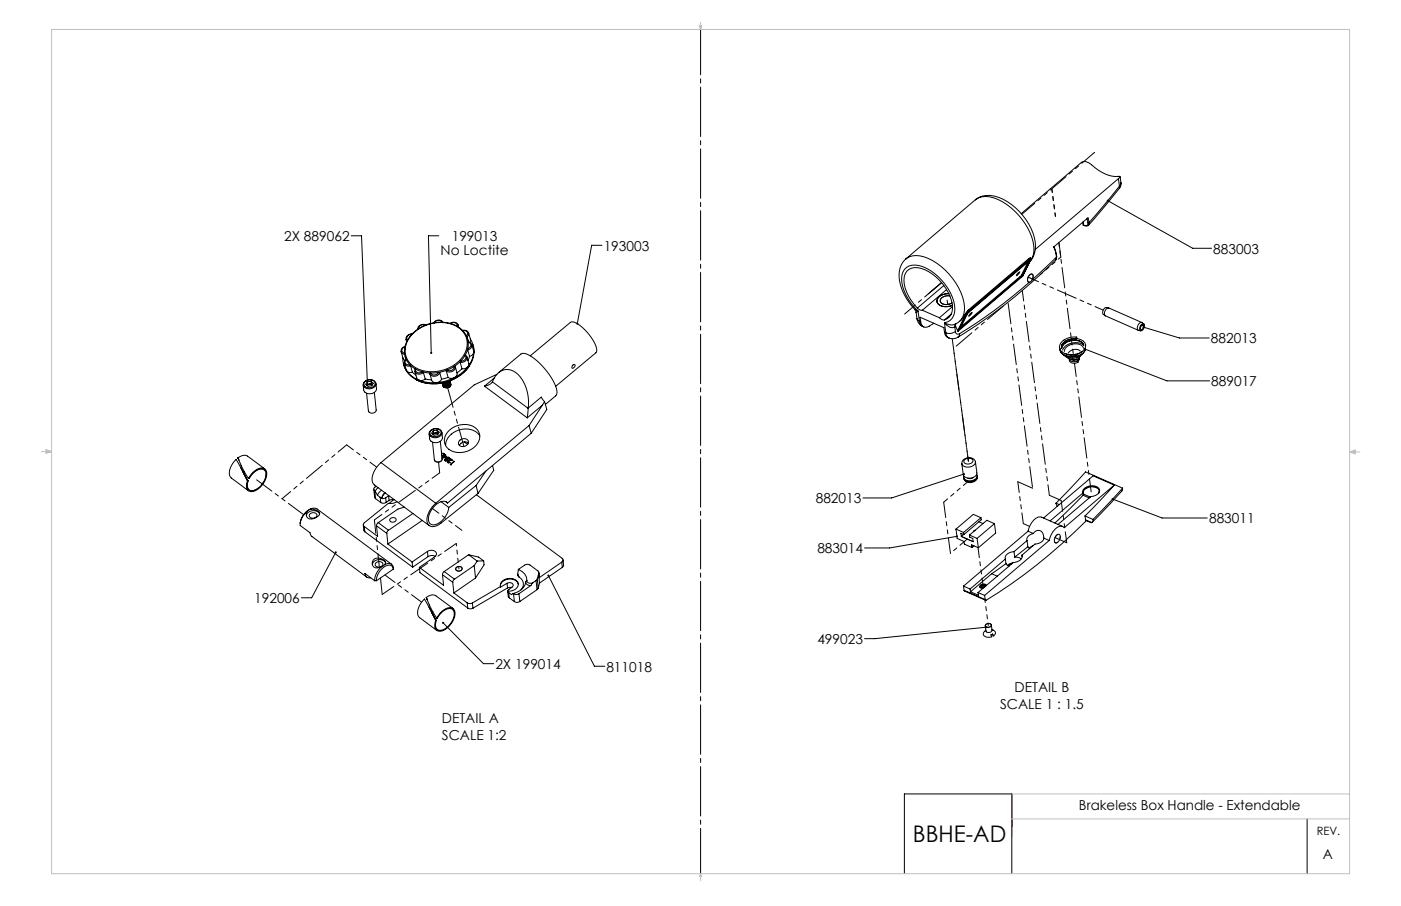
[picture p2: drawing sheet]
<svg xmlns="http://www.w3.org/2000/svg" width="432mm" height="279mm" viewBox="0 0 432 279" stroke-linecap="round" stroke-linejoin="round" font-family="sans-serif">
<defs><g id="words">
<text font-size="7.1" x="281.4" y="259.7">BBHE-AD</text>
<g font-size="4.2">
<text x="87.6" y="74.3">2X 889062</text>
<text x="139.2" y="74.4">199013</text>
<text x="186.1" y="77.3">193003</text>
<text x="135.8" y="78.6">No Loctite</text>
<text x="374" y="78.2">883003</text>
<text x="373.2" y="105.9">882013</text>
<text x="373.3" y="119.1">889017</text>
<text x="251.4" y="155.2">882013</text>
<text x="372.6" y="161.4">883011</text>
<text x="251.9" y="170.6">883014</text>
<text x="78.3" y="186">192006</text>
<text x="251.9" y="198.6">499023</text>
<text x="152.7" y="206.4">2X 199014</text>
<text x="186.9" y="207.1">811018</text>
<text x="312.7" y="213.4">DETAIL B</text>
<text x="308.2" y="218.6">SCALE 1 : 1.5</text>
<text x="136.2" y="222.9">DETAIL A</text>
<text x="136.2" y="228.2">SCALE 1:2</text>
<text x="332.6" y="249.8">Brakeless Box Handle - Extendable</text>
<text x="407.7" y="264.9">A</text>
</g>
<text font-size="3.5" x="405.8" y="257.6">REV.</text>
</g></defs>
<g fill="none" stroke="#000" stroke-width=".31">
<path d="M344.7 55.1l.5-.7a11.1 11.1 0 0 1-8.8-3.6 2.62 2.62 0 0 0-3.1-.7l-18.6 15.8M344.7 55.1l-25.6 21.8M344.7 55.1l.3 2.3M345 57.4l-9.3 11.2M345 57.4l.1 .6M345.1 58l-9.7 11.6M345.2 54.5l.3 1.9M345.5 56.4l-.1 .8-.3 .8M345.5 56.4l-.5 1M108.3 72.7h3.1l1.8 45M135.2 72.7h-3.2l.9 36.1M185.5 75.6h-3.1l-4.5 24.2"/>
<path d="M300.6 61.6a6.2 6.2 0 0 1 6.9-.1 20 20 0 0 1 11.1 14.7 5.9 5.9 0 0 1-1.1 4.3M300.6 61.6l-21.4 18.3M300.6 61.6a7.5 7.5 0 0 1 8.5-.2 18.4 18.4 0 0 1 10 14.6 6.5 6.5 0 0 1-1.6 4.5M317.1 79.7l.4-.2 .3 .2M317.1 79.7l-18.7 15.9M317.1 79.7l.2 .3M317.3 80v.2M317.3 80l-18.7 15.9M317.8 79.8l-.1 .3M317.8 79.7l-.5 .3M324.8 76.1l.5 1.2 .3 2M325.6 79.3l-7.5 7"/>
<path d="M325.6 79.3l-.3 .9M325.6 79.1l-.3 1.1M333.8 68.5l.1 .9zM333.8 69.4l.3 .1M333.9 69.4h.1M333.9 69.4l.2 .1M335 67.4l.3 1.3M335.3 68.7v.4a.78 .78 0 0 1-1.2 .4M335.7 68.6a.85 .85 0 0 1-.7 1.1l-.8-.1M335.7 68.6l-.4-1.4-10.6 9 .9 3.1M335.7 68.6l-.4 .1M341.4 61.9l26.2 14.7h5.8"/>
<path d="M136.3 99.4a1.44 1.44 0 0 0-2.5 .2M136.5 99.4a1.73 1.73 0 0 0-2.9 .2M138.7 99.7a1.44 1.44 0 0 1 1.6-.3 1.44 1.44 0 0 1 .9 1.4M138.8 99.8a1.18 1.18 0 0 1 1.3-.3 1.18 1.18 0 0 1 .8 1.1l1.7 1.4M282 95.4l1 .5M282.6 98.2a3.7 3.7 0 0 0-1.3-3.5 14.5 14.5 0 0 1-3.9-11.9 5.2 5.2 0 0 1 7.4-3.6 19.9 19.9 0 0 1 12.4 15.2 5.7 5.7 0 0 1-1.5 4.8M282.6 98.2a2.96 2.96 0 0 0 1.7 2.4M282.6 98.2l.8 .9M282.7 95l.8 .6 .8 .1M282.7 95a12.2 12.2 0 0 1-4-9.7 3.6 3.6 0 0 1 5.2-2.5 14.6 14.6 0 0 1 9.7 12.4 3.5 3.5 0 0 1-2.5 3.5M283 95.9a15 15 0 0 1-5.1-10 4 4 0 0 1 5.3-4 16.1 16.1 0 0 1 11.1 13.5 3.8 3.8 0 0 1-3.2 4.1M283 95.9l-.6 .4"/>
<path d="M283 95.9l.4 3.2M283.4 99.1l.3 .9 .6 .7M283.4 99.1l.4 .1M283.8 99.2a1.59 1.59 0 0 0 .8 1.6 1.59 1.59 0 0 0 1.8-.2l1.4-.9M283.8 99.2l-.2-1.4 7.3 3.3 .2 1.4M284.3 95.7l5.2 2.3M288.8 93v.1M289.3 91.6a4.4 4.4 0 0 1 3.1-1.1l-.3 .1a3.2 3.2 0 0 0-3.3 2.2 2.65 2.65 0 0 0 3.3 1.7l1.4-.3a3.7 3.7 0 0 1-4.7-1l.1-1.1zM289.5 98l.8 .6 .8 .1M290.9 88l-8.2 7M291.1 99.5a2.51 2.51 0 0 0 3.1 1.3h.1M291.1 99.5a3.3 3.3 0 0 0 3.2 .5"/>
<path d="M291.1 99.5l.4 3.1M291.8 89.3l-7.5 6.4M292.6 93.8l-1 .1M292.8 91.2h-.4a2.03 2.03 0 0 0-2.6 1.8 2.53 2.53 0 0 0 3.6 .4M293.2 96.8l-2.1 1.9M293.6 94.6l-4.1 3.4M294.5 99.9l-.2 .9M294.7 99.7l-.2 .9M295.7 99.2l-1.4 .8M297.4 97.1l-.5 .9-1.2 1.2M297.4 97.1h.2M297.6 97.1l-2.5 4.9"/>
<path d="M297.8 97.1h-.2M297.8 97.1l-2.5 5M298.4 95.6l-1 1.5M298.4 95.6l.2 .3M298.6 95.9l-1 1.2M298.6 95.9v.2M298.6 96.1l-.8 1M299.1 96.7l.5-.3-1 1.1zM313.8 84.2l.5-.3-1 1.1zM314.4 85.2l-18.2 15.6M314.4 85.2l.2 .2M314.6 85.4l-18.3 15.7"/>
<path d="M314.9 84.7l-.5 .5M314.9 84.7l.2 .2M315.1 84.9l-.5 .5M316.8 80.8l-1.9 3.9M317.1 80.6l.1 .1M317.2 80.7l-18.7 15.7-2.5 4.8 .3-.1M317.2 80.7l-2.1 4.2M317.2 87.1a153.1 153.1 0 0 1-21.4 15.8M317.3 80.2l-18.7 15.9M317.6 80.2l.1-.2-.4 .2M317.6 80.2l-2.4 5-19.9 16.9M317.7 80.1h.1"/>
<path d="M317.7 80.1l-2.5 5M318.1 86.3a1.17 1.17 0 0 0-.2-1.8 1.79 1.79 0 0 0-1 2.5l.3 .1M318.1 86.3l-.9 .8M325.3 80.2a166.8 166.8 0 0 1-30.1 23.8M341.7 95a1.31 1.31 0 0 0-1.7 .6 1.31 1.31 0 0 0 .6 1.8M351.9 99.4l-10.1-4.4a1.57 1.57 0 0 0-1.1 2.4l10.1 4.5M352.5 99.9l-.5-.4a1.48 1.48 0 0 0-1.1 2.4l.7 .1M112.2 117.9a2.21 2.21 0 0 1 3.7 .4 2.1 2.1 0 0 1-1.9 1.6 2.1 2.1 0 0 1-2.1-1.2zM112.5 117.7a1.87 1.87 0 0 1 3.1 .5 1.84 1.84 0 0 1-1.6 1.4 1.84 1.84 0 0 1-1.9-1.2zM113.2 117.7l.1 .8M113.9 118.4l-.8 .4 .2-.3M113.9 118.4l-.6 .1"/>
<path d="M114.3 117.6l.7 .6-.4 .8-1.2 .1-.7-.6 .5-.8M114.3 117.6l-1.1 .1M114.3 117.6l.1 .8M114.4 118.4l.3 .3-.8-.3M114.4 118.4h-.5M115.9 118.3l.1 1.5a2.1 2.1 0 0 1-1.8 1.6 2.1 2.1 0 0 1-2.1-1.2l-.2-1.5M123.6 108.5h.1M123.7 108.5l.5 2 .6 .6M123.7 108.5l.2 .4 .8 .4M124.2 110.3a6.5 6.5 0 0 0 1.1 4.1M124.4 112.4l.1 .3a7.4 7.4 0 0 0 3.9 4.5M124.6 112.1l.7 2.3"/>
<path d="M124.6 112.1a1.41 1.41 0 0 0 2 .7M124.7 106.9a1.43 1.43 0 0 0-1 1.6M124.8 107l-.1 1.7M124.9 109.9l.3 1M125.2 110.7l-.5 .6v.8M125.2 110.9l1.1 1.6M125.2 110.9a.98 .98 0 0 0-.2 1.3 .98 .98 0 0 0 1.3 .3M125.3 114.4a8.3 8.3 0 0 0 3.8 2.8M125.3 114.4a1.6 1.6 0 0 0 1.8 .4M125.5 105.2l-.3-.5 .2 .7M126.3 112.5l1.8 1.3M126.3 112.5l.3 .3"/>
<path d="M126.6 112.8l.5 2M127 103.1a1.18 1.18 0 0 0-1.3 .4 1.18 1.18 0 0 0-.1 1.4l-.4 .7a2.96 2.96 0 0 1-1.3 2.1 .86 .86 0 0 0 .8 1.2l.5 2M127 103a1.59 1.59 0 0 0-1.8 1.7M127.1 103.1a11.4 11.4 0 0 1 15-1.5 6.4 6.4 0 0 1-.7 9.8 11.6 11.6 0 0 1-14.2 1.4 6.3 6.3 0 0 1-.1-9.7zM127.1 114.8l1.1 .9M127.9 114.6l.6 2.1 .6 .5M127.9 114.6v.1a1.72 1.72 0 0 0 2.6 .2M128.1 113.8l-.2 .2v.6M128.1 113.8l2.1 .9M128.1 113.8a1.18 1.18 0 0 0 .8 1.2 1.18 1.18 0 0 0 1.3-.3M129.1 117.2a12.3 12.3 0 0 0 5.4 .8M130.2 114.7l2.5 .3"/>
<path d="M130.2 114.7l.3 .2M130.5 114.9l.6 2M131.1 116.9l1.9 .3M131.1 116.9a2 2 0 0 1-2 .3M131.2 100.3a1.44 1.44 0 0 0-2.2 1.2M131.3 100.2a1.73 1.73 0 0 0-2.6 1.3M132.5 115.2l.5 2M132.7 115l-.2 .2M133 117.2a1.33 1.33 0 0 0 1.5 .8M135.2 114.9l-2.5 .1M135.2 114.9a1.44 1.44 0 0 1-2.5 .1M135.2 114.9l.3 .1"/>
<path d="M135.5 115a1.73 1.73 0 0 1-3 .2M135.5 115l.6 1.9M136.1 116.9a1.84 1.84 0 0 1-1.6 1.1M136.4 118.1a1.23 1.23 0 0 0 1.3 .5 1.23 1.23 0 0 0 .9-1.1 1.22 1.22 0 0 1-.9 1.2 1.22 1.22 0 0 1-1.3-.6zM136.5 118.1l.9 .3a1.12 1.12 0 0 0 1.2-.9 1.28 1.28 0 0 1-2.1 .6zM136.6 119.1h.1M136.6 119.1l.1 .2M136.7 119.3l.4 .2M137.6 114.4l.5 2M137.8 114.1l-2.6 .8M137.8 114.1l-.2 .3M138.1 116.4a1.83 1.83 0 0 0 1.9 .1"/>
<path d="M138.1 116.4l-2 .5M138.2 117.6l-1.2 .4M138.5 117.5l-.7 .6-1.1-.1M138.5 117.5v.1a1.38 1.38 0 0 1-1.8 .5M138.6 117.5h.1M138.7 117.6a1.22 1.22 0 0 1-1 1.3 1.22 1.22 0 0 1-1.4-.8M138.7 117.7v.1M138.8 118a1.22 1.22 0 0 1-1 1.2 1.22 1.22 0 0 1-1.4-.8 1.21 1.21 0 0 0 1.4 .7 1.21 1.21 0 0 0 .9-1.3 1.25 1.25 0 0 1-1 1.1 1.25 1.25 0 0 1-1.4-.7M138.8 118.1a1.22 1.22 0 0 1-1 1.2 1.22 1.22 0 0 1-1.3-.7M138.8 118.2a1.23 1.23 0 0 1-1 1.2 1.23 1.23 0 0 1-1.3-.7M138.9 118.3a1.22 1.22 0 0 1-1 1.3 1.22 1.22 0 0 1-1.4-.8 1.24 1.24 0 0 0 1.4 .8 1.24 1.24 0 0 0 1-1.2M138.9 118.4h.1"/>
<path d="M140 113l-2.2 1.1M140 113a1.44 1.44 0 0 1-2.2 1.1M140 113h.3M140 116.5a14.5 14.5 0 0 1-5.5 1.5M140.3 113h.1M140.3 113l.6 2a1.33 1.33 0 0 1-.9 1.5M140.3 113a1.73 1.73 0 0 1-2.7 1.4M140.7 100.5a12 12 0 0 0-15 4.2M141.2 100.2l.2 .7M141.8 111.8a1.68 1.68 0 0 0 2.1-1.7l.6 2.1-.3 .8M141.8 111.8l.6 1.9M142 111.4l-2 1.6"/>
<path d="M142 111.4l-.2 .4M142.4 113.7l-1.5 1.3M142.5 101.9l.2-.1a1.44 1.44 0 0 1 1.7 .9M142.6 102l1.2 1.6M142.6 102a.98 .98 0 0 1 1.3 .3 .98 .98 0 0 1-.1 1.3M143.3 109.6h.3l.3 .5M143.3 109.6l-1.3 1.8M143.3 109.6a1.18 1.18 0 0 1 0 1.4 1.18 1.18 0 0 1-1.3 .4M143.8 103.6l.5 2M144.1 104.5l.3 1M144.2 107.9l.5 2M144.2 107.5l-.9 2.1"/>
<path d="M144.2 107.5v.4M144.2 113a12.3 12.3 0 0 1-4.2 3.5M144.2 113a2 2 0 0 1-1.8 .7M144.3 105.4l.6 .2 .5 .8M144.3 105.6l-.1 1.9M144.3 105.6a.98 .98 0 0 1 .8 1 .98 .98 0 0 1-.9 .9M144.3 105.4v.2M144.4 102.7v.5l-.5 .8M144.4 102.7l.6 2.1-.2 .8M144.7 112.8a13.4 13.4 0 0 1-16.2 4.4M144.7 109.9l-.5 1.3M144.9 104.5a6.5 6.5 0 0 1 1.1 4.1"/>
<path d="M145.4 106.3l.6 2.3M145.4 106.3a1.43 1.43 0 0 1-1.2 1.6M145.8 106.3a8.5 8.5 0 0 1-4 9.4 13.5 13.5 0 0 1-13.4 1.5M146 108.6a8.3 8.3 0 0 1-1.8 4.4M146 108.6a1.62 1.62 0 0 1-1.3 1.3M149.3 119.1l13.2 9.8M151.8 117.8a4.7 4.7 0 0 1 3.7-3.7 4.7 4.7 0 0 1 4.8 2.1 13.2 13.2 0 0 1 2.5 9.6M151.8 117.8a3.5 3.5 0 0 1-2.5 1.3M151.8 117.8l11 8.1M152.3 116.6l-3 2.5M153.1 115.4l-6.9 3.3-28.8 24M153.7 114.9l6.9-5.8a3.7 3.7 0 0 1 3.5 1 20.5 20.5 0 0 1 7.5 10.3l-.2 1.5-3.3 2.8"/>
<path d="M163.4 109.7l12.8-10.5a10.7 10.7 0 0 1 6.5 5.6l1.1 2.2a1.76 1.76 0 0 1-.2 1.8l-12.3 10.3M176.6 112.6l.3-.2a.63 .63 0 0 1 .2 .8 .63 .63 0 0 1-.7 .3l-.1-.4zM284.3 100.7l.4 .1M291.1 102.5l.6 1.3 .8 .4-.7-.6-.3-1M291.1 102.5l.4 .1M294.3 100.8l.2 1.4M294.5 102.2a3.1 3.1 0 0 1-3 .4M294.5 102.2a.8 .8 0 0 0 .4 .8 .8 .8 0 0 0 .9-.1M294.5 100.6l.6 1.4M294.5 100.6l-.2 .2M295.1 102l.2 .1M295.2 104a2.93 2.93 0 0 1-2.7 .2"/>
<path d="M295.8 102.9l-.2 .6-.4 .5M296.1 100.9l.2 .2M326.6 107.4l.1 .6M326.6 107.4a2.18 2.18 0 0 0 1.9 2.3l1.5 .3 1.8-.1M328.3 109.1a5 5 0 0 0 3.3 .3M329.5 110.7a1.72 1.72 0 0 0 2.7 .6M329.6 110.9v.2a1.72 1.72 0 0 0 2.6 .5l-.3-.2M330.2 109.4l-.2 .1M330.4 110.9l.6 .2 .9-.2 .3 .4M330.6 110.5h-.1M331.6 109.4l.2 .5M331.6 109.4l-.5 .1"/>
<path d="M331.7 104.4a4.7 4.7 0 0 0-4.3 1.7l-.3 .9M331.7 104.5a4.4 4.4 0 0 0-4.5 2l-.1 .7M331.7 104.9a3.9 3.9 0 0 0-4.5 2.6v-.2a3.9 3.9 0 0 1 4.6-2.3M331.7 104.9l1.9 .7 .4 .8a4.6 4.6 0 0 0-6.5 1.6M331.7 104.9l.1 .1M331.8 104l-.1 .5zM331.8 109.9h-.1M331.8 105a2.26 2.26 0 0 1 2.2 1.5M331.8 110.3v.1M331.8 104.5l-.1 .4M331.8 104a4.7 4.7 0 0 0-5.2 2.6l-.1 .7M331.9 104.4a2.83 2.83 0 0 1 2.7 2"/>
<path d="M332.2 111.3l.5-.8-.5 .9M332.2 111.3v.1M332.8 109.7a2.37 2.37 0 0 1-3.9 .6v-.1M332.9 108.3a2.55 2.55 0 0 0-3.6 .6M333.6 108.4l-1 .7-1 .3M333.6 109.1a4 4 0 0 1-5.8 .3M333.9 107.4a2.87 2.87 0 0 0-4-1.1 2.55 2.55 0 0 0-1.9 2.1M334.3 107.6l25.3 9.9h13.2M334.4 108a4.8 4.8 0 0 1-7 1.1l-.5-.6M334.5 107.3l-.1 .9-.4 .5-1.3 .9-.9 .3M334.5 107.3v.1M334.6 106.3a3.4 3.4 0 0 1-3.7 3.1 3.4 3.4 0 0 1-4.3-2.4"/>
<path d="M351.9 100.3l.6 .3M352 100.3l.5 .2M352.4 100.9l11.1 3.3h9.2M352.5 100.5l-.1-.2a.79 .79 0 0 0-.8 .5 .79 .79 0 0 0 .2 .9l.4-.3 .3-.8M352.6 100.3l.1 .1M352.7 100.4l-.2 .8a.92 .92 0 0 1-1.1 .8 1.33 1.33 0 0 1 1.2-2.1l.1 .3-.2 .3M352.7 100.4l-.2 .2M115.4 121l.5 5.4a1.28 1.28 0 0 1-1.1 1 1.28 1.28 0 0 1-1.3-.7l-.5-5.4M132.5 133a2.21 2.21 0 0 1 3.7 .4 2.1 2.1 0 0 1-1.8 1.6 2.1 2.1 0 0 1-2.1-1.2zM132.8 132.8a1.87 1.87 0 0 1 3.2 .5 1.84 1.84 0 0 1-1.7 1.4 1.84 1.84 0 0 1-1.8-1.2zM133.5 132.8l.1 .8M134.7 132.7l.7 .6-.5 .7-1.1 .2-.7-.6 .4-.8"/>
<path d="M134.7 132.7l-1.2 .1M134.7 132.7l.1 .8M134.8 133.5l.3 .2a1.25 1.25 0 0 0-1.7 .2l.2-.3M134.8 133.5l-1.2 .1M135.7 136.1l.6 5.4a1.28 1.28 0 0 1-1.1 1 1.28 1.28 0 0 1-1.3-.7l-.6-5.4M136.1 139.4v.1M136.2 133.4l.2 1.5a2.1 2.1 0 0 1-1.9 1.6 2.1 2.1 0 0 1-2.1-1.2l-.1-1.5M136.8 139.9v.5a.4 .4 0 0 0-.2-.5 .4 .4 0 0 0-.5 .1M136.8 139.9h-.7M136.8 139.9l.1 .2M138.5 132.6a6.3 6.3 0 0 1 8.7 .1 4.1 4.1 0 0 1-2 5.9 5.8 5.8 0 0 1-7.8-1.1 3.8 3.8 0 0 1 1.1-4.9zM141.8 135.7a1.41 1.41 0 0 1 1.6-.5 1.41 1.41 0 0 1 .9 1.5 1.69 1.69 0 0 1-1.4 1 1.69 1.69 0 0 1-1.6-.8v-.4z"/>
<path d="M143.1 136.3l1 .7M144.4 136.6a1.83 1.83 0 0 0-2.8 .8M147.9 134.4a6 6 0 0 0-9.4 .1 4.2 4.2 0 0 0-1.2 2.9M162.8 125.9l-.3 3M162.8 125.8v.1M163.1 131.2l-28.8 24M163.1 131.2l.6 2.4M163.7 133.6l-25.8 21.5M167.2 125l-4.1 6.2M167.2 125l-4.7 3.9M167.8 123.9l-.6 1.1M167.8 123.9l-1-1.4-4 3.3"/>
<path d="M167.8 123.9l.7 2.4-4.8 7.3M73.4 141.2a2.52 2.52 0 0 1 2.9-.5l5.3 3.9M73.4 141.2l1.2 3 2 3.4M73.4 141.2l.2 .5M73.4 141.2l.2 .7M74.2 144.2l2.3 4.1M75 145.7l-2.2-4a5.4 5.4 0 0 0-2 5.1l.5 .6 5.3 3.9M75 145.7l1.3 2.6M75.4 145.6l-.3 .3M76.3 148.3h.2M76.6 147.6h.2a4.6 4.6 0 0 1 4.2-3 1.92 1.92 0 0 1 .8 2.7 5.5 5.5 0 0 1-4.3 4 1.7 1.7 0 0 1-1.2-2.4l.2-.6M76.6 147.6a5.2 5.2 0 0 1 4.4-3.3 1.89 1.89 0 0 1 1.1 2.7 5.8 5.8 0 0 1-4.9 4.6 1.9 1.9 0 0 1-1.1-2.6l.2-.7"/>
<path d="M94.7 157.7a5.7 5.7 0 0 0-2.2 4.3l3.1 2.3 .5 1.1 16.9 12.6M95.5 158.5a1.12 1.12 0 0 1 1.4-.4 1.12 1.12 0 0 1 .7 1.2 1.2 1.2 0 0 1-1.3 .6 1.2 1.2 0 0 1-1-1.1zM95.6 157.1l.9-.4 1.2 .3 23 17M95.6 157.1l.1-.1a2.69 2.69 0 0 1 2.8 1.4 2.88 2.88 0 0 1-3.6 1.4 1.63 1.63 0 0 1-.2-2.1M95.6 157.1l-.9 .6M95.9 156.9a5.5 5.5 0 0 0-3.4 4.6M98.5 158.5a2.3 2.3 0 0 0-2.2-1 2.3 2.3 0 0 0-1.9 1.5M115.2 150.9l.3 2.5 .3 .4M115.5 151.4l.3 2.4M115.5 151.4l.1 .1M115.6 151.5l.7 1.2M115.8 153.8l1.5 1.2"/>
<path d="M115.9 150a.84 .84 0 0 0-.4 1.4M116.3 152.7l.9 .7M116.5 150.4l-.9 1.1M117.2 153.4l.6 .2M117.2 153.4l.1 1.6M117.4 142.7a6.6 6.6 0 0 0-2.6 6.1l.6 .8 16.9 12.5M117.4 142.7l16.9 12.5M117.6 151.2l-1.3 1.5M117.8 153.6v.2M118.6 152a1.86 1.86 0 0 0-.8 1.6M118.8 152.1h-.1a1.85 1.85 0 0 0-.9 1.7M118.9 153.5l-1.1 .3"/>
<path d="M118.9 153.5l.1 1.4M119 154.9a1.54 1.54 0 0 1-1.7 .1M119.8 152.9l-.9 .6M119.8 152.9l.1 1.4M119.8 152.9h.1M119.9 154.3l-.9 .6M121.3 154.1l-1.4 .2M121.4 154l-1.5 1.3M122.3 154.7l-1.3 .5h-1.3l-7.4 6a.68 .68 0 0 0 0 1.2M124.6 156.4l-1.9 .6-6.1 4.2M127.3 158.4l-7.6 5.1M135.9 154.7l2.4 1.8"/>
<path d="M136.2 140.4l.2 .1-.2 .2M136.5 141.1l.1 .1M136.7 140l.2 .1M136.8 140.1v.2M136.9 140.1v.1M136.9 140.4l.2 .1M136.9 140.4v.2M136.9 140.4l.1 .3M136.9 140.6l.1 .1M136.9 140.6l-.7 .6M137 140.7h.1M137 140.7l-.5 .4"/>
<path d="M137 140.7l.3 .2M137.1 140.5l.3-.1-.3 .2M137.1 140.5l.1 .2M137.1 142l.1-.2 .1 .3M137.1 140.6l.5 .4-1.4 .3M137.1 140.6l.1 .2M137.2 141.6a.33 .33 0 0 0 0 .5 .33 .33 0 0 0 .5-.1h-.4M137.2 141.6v.1M137.3 142l.1 .2M137.3 154.7l.6 .4M137.3 140.9l-.8 .2M137.3 140.9l.1 .1"/>
<path d="M137.3 140.9l.2 .1M137.5 141.3l-.3 .3M137.5 141.3l.1 .3M137.7 141.1l-.2 .2M137.7 141.1v.1M137.7 141.7l-.4-.1v.4M137.8 141.7l-.1-.3-.1 .3M137.9 142.6l.2 .1M137.9 155.1a2.22 2.22 0 0 0-3.1 .2 5.9 5.9 0 0 0-2.6 5.7 1.82 1.82 0 0 0 2.8 .5 6.7 6.7 0 0 0 3.3-5M138 142.1l-.1 .1a.38 .38 0 0 0 .2 .5 .38 .38 0 0 0 .5-.2M138 142.1v.2M138.1 142.6l.1 .2"/>
<path d="M138.4 141.2l.1 .1M138.4 141.3l.1 .3M138.4 141.3a.36 .36 0 0 0-.4-.2 .36 .36 0 0 0-.3 .3v.3M138.4 141.1v.5v-.3M138.4 141.1h-.7M138.4 141.1l.1 .2M138.5 141.3v.1M138.6 142.5l-.5 .1M138.6 142.5v.1M138.6 141.9l-.6 .2M138.6 141.9l.6 .1M138.6 141.9l.1 .1"/>
<path d="M138.7 142l-.6 .2v.4M138.8 141.4l.7 .5-.8 .1M138.8 141.4l.5 .6M138.8 141.4l.1 .2M139 143.2l.2 .1h-.2M139 143.2v.1M139 143.3h.1M139.9 142.2l-.9 1M139.9 142.2l-1.1 1 .2 .1M139.9 142.2l.1 .2M146.7 149.7l-8.4 6.8M146.7 149.7l.6 2.5"/>
<path d="M146.8 152.6l26.4 19.6a.69 .69 0 0 1-.1 1.2M147.3 152.2l-12 9.6a2.26 2.26 0 0 1-3.6-.4 6.3 6.3 0 0 1 2.6-6.2M149.8 145.3l-3.1 4.4M151.8 143.6l.4 1.4-4.9 7.2M296.4 143a2.35 2.35 0 0 0 2.3 1 2.35 2.35 0 0 0 1.9-1.5l.5 3.4a2.35 2.35 0 0 1-1.9 1.5 2.35 2.35 0 0 1-2.3-1zM297.1 146.2l-22.3 7.4h-8.8M297.3 141.8a1.74 1.74 0 0 1 2.6 .1 1.59 1.59 0 0 1-1.3 1.2 1.59 1.59 0 0 1-1.5-.6zM300 147.2l-.7 .4-1-.2M300.6 142.5a2.17 2.17 0 0 0-2.3-1.3 2.17 2.17 0 0 0-1.8 1.8M301 146.3a1.21 1.21 0 0 1-1 1.8 2 2 0 0 1-3-1.1v-.2M301.2 146.7v.3M301.2 147a2.17 2.17 0 0 1-1.8 1.8 2.17 2.17 0 0 1-2.3-1.3"/>
<path d="M301.2 147a2.35 2.35 0 0 1-1.9 1.6 2.35 2.35 0 0 1-2.3-1.1v-.3M302.3 159.7l-2.3-1.1-5.4 4.6M302.3 159.7l-5.3 4.5M302.3 159.7l.1 .6-5.3 4.6M325.5 155.2l.3 1M325.5 155.2l1 .4M333.7 152.1l-10 8.6M333.7 152.1h.1M333.7 152.1l.1 .6M333.7 152.1a2.28 2.28 0 0 1 2.8-2.3 2.1 2.1 0 0 1 2.4 1.6 2.55 2.55 0 0 1-2.7 1.8M333.7 152.1l.3 .3M333.8 152.7l-8.7 8.6"/>
<path d="M333.8 152.7l1.9 .9M334 152.4l2 .9 .2-.1M334.4 159.1l.2 1.2M334.4 159.1l2.5 1.1M336.2 153.2h.1M336.2 153.2l-10.1 8.5M338.6 152a1.34 1.34 0 0 0-1.4-1.9 2.76 2.76 0 0 0-3.4 1.8l.2 .5M342.9 153.9l15.3 5.8h13.9M343.4 149.6l-15.4 13.1a1.8 1.8 0 0 0-2.9 .5 7.1 7.1 0 0 0-1.7 3.5M343.4 149.6l-9 9.5M343.4 149.6l-6.5-2.9-15.3 13.1M346 150.5l-.2 .9-9.2 9.7"/>
<path d="M346 150.5l-9.1 9.7M346 150.5l-11.4-5-9.1 9.7M103.5 170.3l-7.4 14h-3.2M112 161.9l.2 1.7 .2 .4M112.3 162.4l.1 1.6M112.4 164l14.8 10.9M114.3 178.2h-.2a1.4 1.4 0 0 1-1.6-1.4l3 2.3M115.9 173.6a1.12 1.12 0 0 1 1.3-.5 1.12 1.12 0 0 1 .7 1.3 1.21 1.21 0 0 1-1.3 .5 1.21 1.21 0 0 1-.9-1zM116 179.1h-.5M116 162.1l.4 3.3-4.1-3M116 162.1l3.2 2.4M116.6 161.2l-.6 .9"/>
<path d="M116.6 161.2l3.1 2.3M117.6 174.7a5.7 5.7 0 0 0-2.1 4.4M118.5 174.1a1.59 1.59 0 0 1 1.9-.3 1.59 1.59 0 0 1 .8 1.7M118.5 174.1l-.9 .6M118.5 174.1a.72 .72 0 0 0 0-1.2 2.29 2.29 0 0 0-3.7 .4 1.68 1.68 0 0 0 .9 1.8 1.68 1.68 0 0 0 1.9-.4M118.8 173.6a2.3 2.3 0 0 0-2.2-1 2.3 2.3 0 0 0-1.8 1.5M119.2 164.5l.4 3.3M119.6 167.8l7.4 5.5M119.7 163.5l-.5 1M120.2 160.1a.96 .96 0 0 1 1.1-.5 .96 .96 0 0 1 .7 1 .96 .96 0 0 1-1.1 .5 .96 .96 0 0 1-.7-1zM121.2 175.5a1.4 1.4 0 0 0-2.2-1 5.3 5.3 0 0 0-3 4.6M121.2 175.5l-5.2 3.6"/>
<path d="M127 173.3l.2 1.6M129.3 175l7.4 5.5-.3-3.3M129.3 175l.1 1.6 14.8 10.9M130.1 160.5l-10.5 7.3M131.7 170.1a1.63 1.63 0 0 1 1.7-.4 1.63 1.63 0 0 1 1.1 1.4l-.5 .6-4.7 3.3M131.7 170.1l-4.7 3.2M131.7 170.1l.2 1.6M131.9 171.7l-4.7 3.2M134.2 171.6l-1.3-.3-1 .4M136.4 177.2l3.1 2.4M136.9 176.3l-.5 .9M136.9 176.3l3.2 2.3"/>
<path d="M139.5 179.6l.4 3.3M140.1 178.6l-.6 1M140.5 175.1a.96 .96 0 0 1 1.2-.5 .96 .96 0 0 1 .6 1.1 .96 .96 0 0 1-1.1 .5 .96 .96 0 0 1-.7-1.1zM144.4 171.1l2.7 1.9M144.4 171.1l-7.5 5.2M144.4 171.1l3.1 .7 1.6 1.2M146.2 174.4l.4 3.9M146.2 174.4l-6.1 4.2M146.6 178.3l-6.7 4.6M147.1 173l-.9 1.4M149.1 173l.1 1.2-2.6 4.1M149.1 173h-2"/>
<path d="M156.3 179.9a1.06 1.06 0 0 1 1.2-.2 1.06 1.06 0 0 1 .6 1.1l-1.3 1-.3 .5M156.3 179.9l-2 1.2v-.2M156.3 179.9l.1 1.4M159.6 177l.4 1M159.8 175.6v.1a2.18 2.18 0 0 0 .1 2.2l.1 .1M159.8 175.6a3.6 3.6 0 0 1 2.6 3.4M159.8 175.6l1.9-1.3a1.54 1.54 0 0 1 1.7 0l2.4 1.8 .3 .7M160 178a2.45 2.45 0 0 1 .6 3.9M162 179.6a4.6 4.6 0 0 1-3.8 3.4M162 179.6a1.36 1.36 0 0 0 1.6 1M162.4 179a1.16 1.16 0 0 0 1.9 .7M162.4 179l-.4 .6"/>
<path d="M164.3 179.7l-.7 .9M165.2 179l-.9 .7M165.2 179l.3 2.9M165.6 178.5l-.4 .5M165.6 178.5l.3 2.9M166.1 176.8l-.5 1.7M166.1 176.8l.1 1.2M166.1 176.5l.1 1.5M166.1 178.2l.2 1.6M166.2 178l-.1 .2M166.3 179.8l-.4 1.6M169 177.5l14.2 28h3.2"/>
<path d="M173.1 173.4l-7 4.8M173.1 173.4l.2 1.6M173.3 175l-7 4.8M173.5 172.7l.2 1.7-.4 .6M294.6 163.2l2.4 1M294.6 163.2l.4 2.9 2.1 .9 .1 .8 2.4 1M294.9 165.4l-20.7 3.6h-7.7M297 164.2l.1 .7M297 164.8l-.7 .6M297.1 164.9l-.9-.4 .1 .9M298.8 165l.1 .7 .9 .4 .1 .9-3.6-1.6M298.8 165l2.4 1"/>
<path d="M299.6 168.8l-.1-.8 2 .9M300.2 168.3l-.6 .5M300.5 163.5l-.5 .5M301.2 166l.3 2.9M301.7 160.9l1.3 .6M305.6 176.9l-6.5 5.6M305.6 176.9l1.8 .8M306.5 161.5l.4 2.9-5.4 4.5M306.5 161.5l-5.3 4.5M306.5 161.5l-2.3-1-5.4 4.5M309.9 172.4l-10.9 9.2M309.9 172.4l.1 1.4"/>
<path d="M310 173.8l-4.4 3.1M310 173.8l1 .8M311.9 173.8l-1.3 .6M312.2 173.5l-1.7 .9M312.5 170.1a2.26 2.26 0 0 0-2.6 2.3M312.5 170.1l.2 1.7M312.7 171.8l1.6 .2 .4 .3M315 171.2a2.26 2.26 0 0 1-2.7 2.3l-10.9 9.2M315 171.2v.5M316.5 166.7l-4 3.4M316.5 166.7l.3 1.9M316.8 168.6l-4.1 3.2"/>
<path d="M316.8 168.6l.5 .6M316.9 163.8l1.6 .7M316.9 163.8l-19.9 17M318.5 168.2l-1.3 .9M318.5 164.5a1.97 1.97 0 0 0-2 2.2M318.5 164.5a1.62 1.62 0 0 1 1.7-.9 1.62 1.62 0 0 1 1.4 1.4l.1 1M321.7 166a2.65 2.65 0 0 1-2.7 1.8l-4 3.4M321.7 166l1.7 .7M323.4 166.7l-19.9 16.9M325.7 165l.7-.2a1.72 1.72 0 0 1-1.1 2.6 1.7 1.7 0 0 1 .4-2.4zM327.5 162.4l-6.5-2.9a3.3 3.3 0 0 0-3.5 2.4l-.6 1.9M334.6 160.3l1.9 .9"/>
<path d="M334.8 160.6a143.3 143.3 0 0 1-31.1 24.5l-.1-.2M336.9 160.2l-.4 1M131.4 184.3a2.52 2.52 0 0 1 2.9-.6l5.3 3.9M131.4 184.3l1.3 3 1.9 3.3M131.4 184.3l.2 .4M131.4 184.3l.3 .7M132.2 187.2l2.3 4.1M133 188.8l-2.2-4.1a5.4 5.4 0 0 0-1.9 5.2l.4 .6 5.3 3.9M133 188.8l1.3 2.5M133.4 188.6l-.3 .3M134.3 191.3h.2M134.6 190.6h.2a4.6 4.6 0 0 1 4.2-2.9 1.92 1.92 0 0 1 .8 2.7 5.5 5.5 0 0 1-4.3 4 1.7 1.7 0 0 1-1.2-2.4l.2-.7"/>
<path d="M134.6 190.6a5.2 5.2 0 0 1 4.4-3.2 1.89 1.89 0 0 1 1.2 2.6 5.8 5.8 0 0 1-5 4.7 1.9 1.9 0 0 1-1.1-2.7l.2-.7M136.6 192.1l12.4 12.6h3.2M139.9 182.9l4.1 3M144 185.9l.8 .3 .8-.3M144 185.9l.2 1.6M144.2 187.5l.7 .3 .9-.3M145.6 185.9l.2 1.6M154.3 180.9a2.56 2.56 0 0 1 3.1-2.5 1.84 1.84 0 0 1 2.1 1 1.84 1.84 0 0 1-.6 2.2l-1.1 .6-1.3 .1M154.3 180.9l-8.7 5M156.4 181.3l-10.6 6.2M156.5 182.3l.3 .4M156.5 182.3l.2 1.6 .2 .5"/>
<path d="M156.5 182.4v.1M156.8 182.7l.8 .7 .6-.4M156.8 182.7l.1 1.7M156.9 184.4l1.6 1.1M157.7 181.2l-1.3 .1M158.2 183l.1 .1M158.3 183.1l.2 2.4M159.7 180.1a2.99 2.99 0 0 0-2.9-1.5 2.99 2.99 0 0 0-2.6 2.1M160 183.1a1.54 1.54 0 0 1-1.7 0M160 183.1l.2 2.4M160.2 185.5a1.54 1.54 0 0 1-1.7 0M163.6 180.6l-3.6 2.5"/>
<path d="M165.5 181.9l-5.3 3.6M165.9 181.4l-.4 .5M297 180.8l.1 1.3M297 180.8l2 .8M297.1 182.1l6.7 3M297.1 182.1l6.5 2.8M299 181.6l.1 .9M299.1 182.5l2.5 1.1-.2-.9M301.4 182.7l2.1 .9M303.4 181.1l-1.3 .2M303.5 183.6l.1 1.3M303.8 192.6l1-.3a.61 .61 0 0 1 .7 .6 1 1 0 0 1-.9 .6 1 1 0 0 1-.9-.7z"/>
<path d="M303.8 194.4a1.12 1.12 0 0 0-.7 1.3 1.12 1.12 0 0 0 1.3 .8l1.3-.1-.3-.6 .5-.3 .3 .6M303.9 180.7l-1.9 .3M303.9 180.6l-1-.2-.9 .7M304 180.5a1.21 1.21 0 0 0-2 .4l.3 .4 .7 .1M304.1 193.4l-34.5 3.6h-3.1M305.5 192.8l.3 1.5a1.05 1.05 0 0 1-.9 .8 1.05 1.05 0 0 1-1-.5l-.2-1.6M305.7 195.6l.5 .5M305.7 194.1a1.06 1.06 0 0 1 1.1 .8 1.06 1.06 0 0 1-.6 1.2M402.9 252.5v16.9M278.7 269.4v-24.6h33.1v24.6"/>
</g>
<path d="M215.9 9.1v260.3" fill="none" stroke="#000" stroke-width=".31" stroke-dasharray="15.2 1.3 1.3 1.3" stroke-dashoffset="1.3"/>
<path d="M311.8 244.8v13.3" fill="none" stroke="#f00" stroke-width=".31"/>
<g fill="none" stroke="#c0c0c0" stroke-width=".31">
<path d="M15.9 9.1h400.1v260.3h-400.1zM215.6 8h.6l-.3 1.1zM215.7 8l.2 1.1M215.9 6.9v2.2M216 8l-.1 1.1M12.7 139.3h3.2M14.2 139l1.7 .3M14.2 138.7l1.7 .6-1.7 .5zM15.9 139.3l-1.7 .2M416 139.4h3.1M416 139.4l1.7-.6v1.1zM416 139.4l1.7 .2"/>
<path d="M417.7 139.1l-1.7 .3M311.7 252.5h104.3M311.8 244.8h104.2M215.9 269.4v2.2M215.9 269.4l.3 .9h-.6z"/>
</g>
<path d="M341.2 61.7l.2 .2-.3-.2a.33 .33 0 0 0 .3 .5 .33 .33 0 0 0 .3-.4 .33 .33 0 0 0-.5-.1zM352.2 100.7l-.1 .1 .3 .1-.3-.1a.33 .33 0 0 0 .4 .4 .33 .33 0 0 0 .2-.4 .33 .33 0 0 0-.5-.1zM334.1 107.4l-.1 .1 .3 .1-.3-.1a.33 .33 0 0 0 .3 .4 .33 .33 0 0 0 .3-.4 .33 .33 0 0 0-.5-.1zM342.7 153.7l-.1 .1 .3 .1-.3-.1a.33 .33 0 0 0 .3 .4 .33 .33 0 0 0 .3-.4 .33 .33 0 0 0-.5-.1zM296.9 146a.33 .33 0 0 0 .1 .5 .33 .33 0 0 0 .4-.4l-.3 .1 .3-.2zM294.7 165.2a.33 .33 0 0 0 .1 .5 .33 .33 0 0 0 .5-.4l-.4 .1 .4-.1-.2-.2zM303.8 193.2a.33 .33 0 0 0 .1 .5 .33 .33 0 0 0 .5-.3h-.3h.3l-.2-.3zM177.7 99.6l-.1 .3 .3 .2v-.3v.3a.33 .33 0 0 0 .3-.4 .33 .33 0 0 0-.5-.1zM132.7 108.6l-.1 .4 .3 .2v-.4v.4a.33 .33 0 0 0 .3-.5 .33 .33 0 0 0-.5-.1zM113 117.5l-.1 .4 .3 .1v-.3v.3h.2l.1-.5zM136.3 191.8a.33 .33 0 0 0 .1 .6 .33 .33 0 0 0 .5-.4 .33 .33 0 0 0-.5-.2l.2 .3zM168.8 177.2a.33 .33 0 0 0 .1 .6 .33 .33 0 0 0 .4-.3 .33 .33 0 0 0-.4-.3l.1 .3zM103.2 170.1a.33 .33 0 0 0 .1 .5 .33 .33 0 0 0 .4-.1 .33 .33 0 0 0-.1-.4l-.1 .2 .1-.2z" fill="#000"/>
<g fill="none" stroke="#000" stroke-width=".31" stroke-dasharray="6.3 1.3 1.3 1.3 1.3 1.3">
<path d="M326.4 74.8l.6 4.5M286.1 90.7l4.1-3.5M290.5 93.7a3.2 3.2 0 0 0 2.9-.3M292.1 93.9l-.2-1.3M292.8 91.2a2.59 2.59 0 0 0-3 1.4l.3 .8 .4 .3M317.6 85.8l-.7-.3M318.1 86.3a1.17 1.17 0 0 0-.2-1.8 1.79 1.79 0 0 0-1 2.5l.3 .1M138.4 119.5l.5-.6v-.5M330.8 109.4v.1M331 110.9v.2M331.1 111.6h.1M133.9 141.8l.3 .5"/>
<path d="M134.2 142.3l.8 .2a1.18 1.18 0 0 0 1.3-1M135.2 142.5l.3 3.3M298.4 141.8l.1 .4M318.3 150.6l-4.6-2M323.4 152.7l3.7 1.6M336 153.3h.1M117.3 178.2l.5 5.1M140.7 175.9a.91 .91 0 0 0 1.2 .2 .91 .91 0 0 0 .3-1.2 .91 .91 0 0 0-1.2-.2 .91 .91 0 0 0-.3 1.2M299.9 167l-3.6-1.6M300.5 163.5l-.5 .5M317.3 162.3l-1.9-.8M325.9 166.1l-.7-.3"/>
<path d="M325.9 166.1l2.9 1.3M133.4 188.6l-.3 .3M303.8 193.2a.95 .95 0 0 0 1.1 .3 .95 .95 0 0 0 .5-1 .95 .95 0 0 0-1-.2 .95 .95 0 0 0-.6 .9M303.9 180.7l-1.9 .3"/>
</g>
<path d="M326.8 165.8l-.1-.9-.3-.1a1.72 1.72 0 0 0-1.1 2.6 1.57 1.57 0 0 0 1.5-1.6" fill="none" stroke="#000" stroke-width=".31" stroke-dasharray="6.3 1.3 1.3 1.3 1.3 1.3" stroke-dashoffset="6"/>
<path d="M338.6 152a1.34 1.34 0 0 0-1.4-1.9 2.76 2.76 0 0 0-3.4 1.8l.2 .5" fill="none" stroke="#000" stroke-width=".31" stroke-dasharray="6.3 1.3 1.3 1.3 1.3 1.3" stroke-dashoffset="5.8"/>
<path d="M298.1 166.2l-5.2 4.4" fill="none" stroke="#000" stroke-width=".31" stroke-dasharray="6.3 1.3 1.3 1.3 1.3 1.3" stroke-dashoffset="3.4"/>
<path d="M290.9 154.9l2 15.7" fill="none" stroke="#000" stroke-width=".31" stroke-dasharray="6.3 1.3 1.3 1.3 1.3 1.3" stroke-dashoffset="1.6"/>
<path d="M298.1 148.7l-7.2 6.2" fill="none" stroke="#000" stroke-width=".31" stroke-dasharray="6.3 1.3 1.3 1.3 1.3 1.3" stroke-dashoffset="4.8"/>
<path d="M313.7 148.6l1.7 12.9" fill="none" stroke="#000" stroke-width=".31" stroke-dasharray="6.3 1.3 1.3 1.3 1.3 1.3" stroke-dashoffset="3"/>
<path d="M310.7 93.2l7.6 57.4" fill="none" stroke="#000" stroke-width=".31" stroke-dasharray="6.3 1.3 1.3 1.3 1.3 1.3" stroke-dashoffset="-.4"/>
<path d="M298.5 142.2l-5-37.7M303.1 181.3l-1.7-12.4" fill="none" stroke="#000" stroke-width=".31" stroke-dasharray="6.3 1.3 1.3 1.3 1.3 1.3" stroke-dashoffset="3.2"/>
<path d="M141.4 175.4l-.8-7.8M304.6 192.9l-1-7.9" fill="none" stroke="#000" stroke-width=".31" stroke-dasharray="6.3 1.3 1.3 1.3 1.3 1.3" stroke-dashoffset="5.6"/>
<path d="M86.9 153.8l19.9-16.6M327.1 154.3l1.7 13.1" fill="none" stroke="#000" stroke-width=".31" stroke-dasharray="6.3 1.3 1.3 1.3 1.3 1.3" stroke-dashoffset="2.9"/>
<path d="M315.1 89.6l8.3 63.1" fill="none" stroke="#000" stroke-width=".31" stroke-dasharray="6.3 1.3 1.3 1.3 1.3 1.3" stroke-dashoffset="3.1"/>
<path d="M326.3 74.8l4.5 34.2" fill="none" stroke="#000" stroke-width=".31" stroke-dasharray="6.3 1.3 1.3 1.3 1.3 1.3" stroke-dashoffset="5"/>
<path d="M331.2 112l5.1 39.7M116.9 174.9l-1.5-14.6" fill="none" stroke="#000" stroke-width=".31" stroke-dasharray="6.3 1.3 1.3 1.3 1.3 1.3" stroke-dashoffset="2.2"/>
<path d="M317.6 85.8l22.4 9.9" fill="none" stroke="#000" stroke-width=".31" stroke-dasharray="6.3 1.3 1.3 1.3 1.3 1.3" stroke-dashoffset="3.6"/>
<path d="M290.2 87.2l-11.4 9.7M140.6 167.6l-22.8 15.7" fill="none" stroke="#000" stroke-width=".31" stroke-dasharray="6.3 1.3 1.3 1.3 1.3 1.3" stroke-dashoffset="2"/>
<path d="M293.9 107.5l4.6 34.7" fill="none" stroke="#000" stroke-width=".31" stroke-dasharray="6.3 1.3 1.3 1.3 1.3 1.3" stroke-dashoffset="4.7"/>
<path d="M324.2 58.3l1.1 8.4M325.3 66.7l-1.1-8.4M327 79.3l-6.4 5.4" fill="none" stroke="#000" stroke-width=".31" stroke-dasharray="6.3 1.3 1.3 1.3 1.3 1.3" stroke-dashoffset="5.3"/>
<path d="M310 93.7l-16.1 13.8" fill="none" stroke="#000" stroke-width=".31" stroke-dasharray="6.3 1.3 1.3 1.3 1.3 1.3" stroke-dashoffset="-1.1"/>
<path d="M314.9 66.1l22.5-19.1" fill="none" stroke="#000" stroke-width=".31" stroke-dasharray="6.3 1.3 1.3 1.3 1.3 1.3" stroke-dashoffset="1.1"/>
<path d="M76.8 147.6a4.6 4.6 0 0 1 4.2-3 1.92 1.92 0 0 1 .8 2.7 5.5 5.5 0 0 1-4.3 4 1.7 1.7 0 0 1-1.2-2.4l.2-.6" fill="none" stroke="#000" stroke-width=".31" stroke-dasharray="6.3 1.3 1.3 1.3 1.3 1.3" stroke-dashoffset=".2"/>
<path d="M106.8 137.2l9.3 6.9" fill="none" stroke="#000" stroke-width=".31" stroke-dasharray="6.3 1.3 1.3 1.3 1.3 1.3" stroke-dashoffset="3.8"/>
<path d="M133.3 156.8l9.1 6.8" fill="none" stroke="#000" stroke-width=".31" stroke-dasharray="6.3 1.3 1.3 1.3 1.3 1.3" stroke-dashoffset="3.9"/>
<path d="M135.5 145.8l-20.1 14.5" fill="none" stroke="#000" stroke-width=".31" stroke-dasharray="6.3 1.3 1.3 1.3 1.3 1.3" stroke-dashoffset="3.5"/>
<path d="M138 119.6l5 18.1" fill="none" stroke="#000" stroke-width=".31" stroke-dasharray="6.3 1.3 1.3 1.3 1.3 1.3" stroke-dashoffset=".1"/>
<path d="M79.1 148l14.5 10.7" fill="none" stroke="#000" stroke-width=".31" stroke-dasharray="6.3 1.3 1.3 1.3 1.3 1.3" stroke-dashoffset=".5"/>
<path d="M118.6 177.3l11.3 8.4" fill="none" stroke="#000" stroke-width=".31" stroke-dasharray="6.3 1.3 1.3 1.3 1.3 1.3" stroke-dashoffset="2.5"/>
<use href="#words"/>
</svg>
